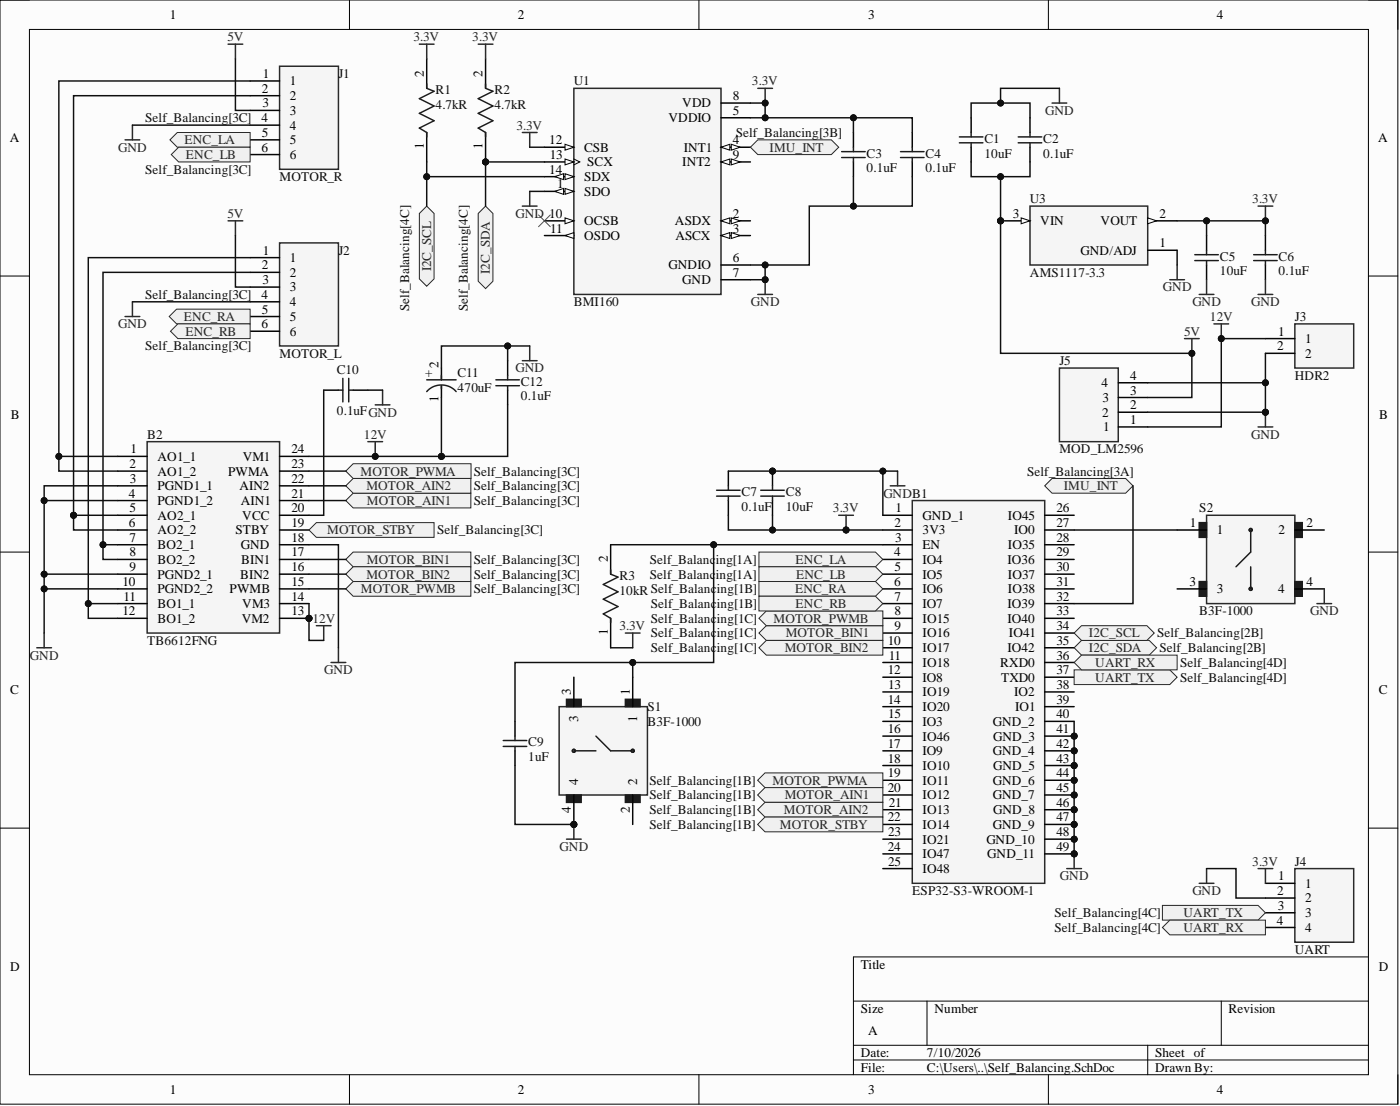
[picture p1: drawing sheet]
<svg xmlns="http://www.w3.org/2000/svg" width="241mm" height="190mm" viewBox="0 0 241 190" stroke-linecap="round" stroke-linejoin="round" font-family="sans-serif">
<defs><g id="words">
<g font-size="2.3">
<text x="29.2" y="3.3">1</text>
<text x="89.3" y="3.3">2</text>
<text x="149.6" y="3.3">3</text>
<text x="209.7" y="3.3">4</text>
<text x="45.1" y="16">2</text>
<text x="45.3" y="13.4">1</text>
<text x="50" y="14.7">1</text>
<text x="50" y="17.2">2</text>
<text x="73" y="13.2" transform="rotate(-90 73 13.2)">2</text>
<text x="83.2" y="13.2" transform="rotate(-90 83.2 13.2)">2</text>
<text x="126.3" y="17.2">8</text>
<text x="45.1" y="21">4</text>
<text x="45.1" y="23.6">5</text>
<text x="45.2" y="18.5">3</text>
<text x="50" y="19.8">3</text>
<text x="50" y="22.3">4</text>
<text x="115.2" y="21">VDDIO</text>
<text x="117.6" y="18.5">VDD</text>
<text x="126.3" y="19.8">5</text>
<text x="1.7" y="24.5">A</text>
<text x="45.1" y="26.1">6</text>
<text x="50" y="24.9">5</text>
<text x="50" y="27.4">6</text>
<text x="73" y="25.7" transform="rotate(-90 73 25.7)">1</text>
<text x="83.2" y="25.7" transform="rotate(-90 83.2 25.7)">1</text>
<text x="94.7" y="24.9">12</text>
<text x="94.7" y="29.9">14</text>
<text x="94.8" y="27.4">13</text>
<text x="100.7" y="26.1">CSB</text>
<text x="101.2" y="28.7">SCX</text>
<text x="117.6" y="28.7">INT2</text>
<text x="117.8" y="26.1">INT1</text>
<text x="126.3" y="24.9">4</text>
<text x="126.3" y="27.4">9</text>
<text x="237.5" y="24.5">A</text>
<text x="96" y="32.5">1</text>
<text x="100.7" y="31.2">SDX</text>
<text x="100.7" y="33.7">SDO</text>
<text x="94.8" y="40.1">11</text>
<text x="100.7" y="38.8">OCSB</text>
<text x="100.7" y="41.3">OSDO</text>
<text x="116.3" y="38.8">ASDX</text>
<text x="116.4" y="41.3">ASCX</text>
<text x="126.3" y="37.5">2</text>
<text x="126.3" y="40.1">3</text>
<text x="174.6" y="37.5">3</text>
<text x="179.3" y="38.8">VIN</text>
<text x="189.7" y="38.8">VOUT</text>
<text x="199.8" y="37.5">2</text>
<text x="45.1" y="46.4">2</text>
<text x="45.3" y="43.9">1</text>
<text x="50" y="45.1">1</text>
<text x="50" y="47.7">2</text>
<text x="115.2" y="46.4">GNDIO</text>
<text x="126.3" y="45.1">6</text>
<text x="126.3" y="47.7">7</text>
<text x="186.2" y="43.9">GND/ADJ</text>
<text x="199.8" y="42.6">1</text>
<text x="45.1" y="51.5">4</text>
<text x="45.2" y="48.9">3</text>
<text x="50" y="50.2">3</text>
<text x="50" y="52.7">4</text>
<text x="117.6" y="48.9">GND</text>
<text x="45.1" y="56.5">6</text>
<text x="45.1" y="54">5</text>
<text x="50" y="55.3">5</text>
<text x="50" y="57.8">6</text>
<text x="220.3" y="57.8">1</text>
<text x="225" y="59.1">1</text>
<text x="75.6" y="63.4" transform="rotate(-90 75.6 63.4)">2</text>
<text x="194.8" y="65.4">4</text>
<text x="220.1" y="60.4">2</text>
<text x="225" y="61.6">2</text>
<text x="75.6" y="69.3" transform="rotate(-90 75.6 69.3)">1</text>
<text x="189.9" y="66.7">4</text>
<text x="190" y="71.8">2</text>
<text x="190" y="69.2">3</text>
<text x="194.8" y="70.5">2</text>
<text x="194.8" y="68">3</text>
<text x="1.9" y="72.1">B</text>
<text x="190.1" y="74.3">1</text>
<text x="194.8" y="73">1</text>
<text x="237.7" y="72.1">B</text>
<text x="22.3" y="80.6">2</text>
<text x="22.4" y="83.2">3</text>
<text x="22.5" y="78.1">1</text>
<text x="27.1" y="79.4">AO1_1</text>
<text x="27.1" y="81.9">AO1_2</text>
<text x="39.3" y="81.9">PWMA</text>
<text x="41.8" y="79.4">VM1</text>
<text x="50.2" y="78.1">24</text>
<text x="50.2" y="80.6">23</text>
<text x="50.2" y="83.2">22</text>
<text x="22.2" y="85.7">4</text>
<text x="22.3" y="88.2">5</text>
<text x="27.1" y="84.4">PGND1_1</text>
<text x="27.1" y="87">PGND1_2</text>
<text x="27.1" y="89.5">AO2_1</text>
<text x="41.3" y="84.4">AIN2</text>
<text x="41.5" y="87">AIN1</text>
<text x="41.8" y="89.5">VCC</text>
<text x="50.2" y="85.7">21</text>
<text x="50.2" y="88.2">20</text>
<text x="154.4" y="88.2">1</text>
<text x="159" y="89.5">GND_1</text>
<text x="173.7" y="89.5">IO45</text>
<text x="182.1" y="88.2">26</text>
<text x="22.2" y="90.8">6</text>
<text x="22.3" y="93.3">7</text>
<text x="22.3" y="95.9">8</text>
<text x="27.1" y="92">AO2_2</text>
<text x="27.1" y="94.6">BO2_1</text>
<text x="40.6" y="92">STBY</text>
<text x="41.5" y="94.6">GND</text>
<text x="50.2" y="90.8">19</text>
<text x="50.2" y="93.3">18</text>
<text x="50.2" y="95.9">17</text>
<text x="154.1" y="95.9">4</text>
<text x="154.2" y="90.8">2</text>
<text x="154.3" y="93.3">3</text>
<text x="159" y="92">3V3</text>
<text x="159" y="94.6">EN</text>
<text x="173.7" y="94.6">IO35</text>
<text x="174.8" y="92">IO0</text>
<text x="182.1" y="90.8">27</text>
<text x="182.1" y="93.3">28</text>
<text x="182.1" y="95.9">29</text>
<text x="205.1" y="90.8">1</text>
<text x="209.7" y="92">1</text>
<text x="220.4" y="92">2</text>
<text x="225.2" y="90.8">2</text>
<text x="21.1" y="100.9">10</text>
<text x="22.3" y="98.4">9</text>
<text x="27.1" y="97.1">BO2_2</text>
<text x="27.1" y="99.7">PGND2_1</text>
<text x="41.4" y="99.7">BIN2</text>
<text x="41.6" y="97.1">BIN1</text>
<text x="50.2" y="98.4">16</text>
<text x="50.2" y="100.9">15</text>
<text x="104.7" y="96.9" transform="rotate(-90 104.7 96.9)">2</text>
<text x="154.1" y="100.9">6</text>
<text x="154.2" y="98.4">5</text>
<text x="159" y="97.1">IO4</text>
<text x="159" y="99.7">IO5</text>
<text x="173.6" y="97.1">IO36</text>
<text x="173.7" y="99.7">IO37</text>
<text x="182.1" y="98.4">30</text>
<text x="182.1" y="100.9">31</text>
<text x="205" y="100.9">3</text>
<text x="225.2" y="100.9">4</text>
<text x="21.1" y="106">12</text>
<text x="21.3" y="103.5">11</text>
<text x="27.1" y="102.2">PGND2_2</text>
<text x="27.1" y="104.7">BO1_1</text>
<text x="27.1" y="107.3">BO1_2</text>
<text x="39.6" y="102.2">PWMB</text>
<text x="41.7" y="107.3">VM2</text>
<text x="41.8" y="104.7">VM3</text>
<text x="50.2" y="103.5">14</text>
<text x="50.2" y="106">13</text>
<text x="154.2" y="103.5">7</text>
<text x="154.2" y="106">8</text>
<text x="159" y="102.2">IO6</text>
<text x="159" y="104.7">IO7</text>
<text x="159" y="107.3">IO15</text>
<text x="173.6" y="104.7">IO39</text>
<text x="173.6" y="107.3">IO40</text>
<text x="173.7" y="102.2">IO38</text>
<text x="182.1" y="103.5">32</text>
<text x="182.1" y="106">33</text>
<text x="209.7" y="102.2">3</text>
<text x="220.3" y="102.2">4</text>
<text x="104.7" y="109.4" transform="rotate(-90 104.7 109.4)">1</text>
<text x="153" y="111.1">10</text>
<text x="153.2" y="113.6">11</text>
<text x="154.2" y="108.5">9</text>
<text x="159" y="109.8">IO16</text>
<text x="159" y="112.3">IO17</text>
<text x="173.6" y="112.3">IO42</text>
<text x="173.9" y="109.8">IO41</text>
<text x="182.1" y="108.5">34</text>
<text x="182.1" y="111.1">35</text>
<text x="182.1" y="113.6">36</text>
<text x="1.8" y="119.6">C</text>
<text x="98.4" y="119.7" transform="rotate(-90 98.4 119.7)">3</text>
<text x="108.5" y="119.7" transform="rotate(-90 108.5 119.7)">1</text>
<text x="153" y="116.1">12</text>
<text x="153.1" y="118.7">13</text>
<text x="159" y="114.9">IO18</text>
<text x="159" y="117.4">IO8</text>
<text x="159" y="119.9">IO19</text>
<text x="172.4" y="114.9">RXD0</text>
<text x="172.5" y="117.4">TXD0</text>
<text x="174.8" y="119.9">IO2</text>
<text x="182.1" y="116.1">37</text>
<text x="182.1" y="118.7">38</text>
<text x="237.6" y="119.6">C</text>
<text x="99.7" y="124.4" transform="rotate(-90 99.7 124.4)">3</text>
<text x="109.8" y="124.3" transform="rotate(-90 109.8 124.3)">1</text>
<text x="153" y="121.2">14</text>
<text x="153.1" y="123.7">15</text>
<text x="159" y="122.5">IO20</text>
<text x="159" y="125">IO3</text>
<text x="171.1" y="125">GND_2</text>
<text x="175" y="122.5">IO1</text>
<text x="182.1" y="121.2">39</text>
<text x="182.1" y="123.7">40</text>
<text x="153" y="126.3">16</text>
<text x="153" y="128.8">17</text>
<text x="153" y="131.4">18</text>
<text x="159" y="127.5">IO46</text>
<text x="159" y="130.1">IO9</text>
<text x="171.1" y="130.1">GND_4</text>
<text x="171.2" y="127.5">GND_3</text>
<text x="182.1" y="126.3">41</text>
<text x="182.1" y="128.8">42</text>
<text x="182.1" y="131.4">43</text>
<text x="99.7" y="135.2" transform="rotate(-90 99.7 135.2)">4</text>
<text x="109.8" y="135.2" transform="rotate(-90 109.8 135.2)">2</text>
<text x="153" y="133.9">19</text>
<text x="153" y="136.4">20</text>
<text x="159" y="132.6">IO10</text>
<text x="159" y="135.2">IO11</text>
<text x="159" y="137.7">IO12</text>
<text x="171.1" y="135.2">GND_6</text>
<text x="171.1" y="137.7">GND_7</text>
<text x="171.2" y="132.6">GND_5</text>
<text x="182.1" y="133.9">44</text>
<text x="182.1" y="136.4">45</text>
<text x="98.4" y="140.1" transform="rotate(-90 98.4 140.1)">4</text>
<text x="108.5" y="140" transform="rotate(-90 108.5 140)">2</text>
<text x="153" y="141.5">22</text>
<text x="153.2" y="139">21</text>
<text x="159" y="140.2">IO13</text>
<text x="159" y="142.8">IO14</text>
<text x="171.1" y="142.8">GND_9</text>
<text x="171.2" y="140.2">GND_8</text>
<text x="182.1" y="139">46</text>
<text x="182.1" y="141.5">47</text>
<text x="153" y="146.6">24</text>
<text x="153.1" y="144">23</text>
<text x="153.1" y="149.1">25</text>
<text x="159" y="145.3">IO21</text>
<text x="159" y="147.8">IO47</text>
<text x="170" y="145.3">GND_10</text>
<text x="170.2" y="147.8">GND_11</text>
<text x="182.1" y="144">48</text>
<text x="182.1" y="146.6">49</text>
<text x="159" y="150.4">IO48</text>
<text x="220.1" y="154.2">2</text>
<text x="220.3" y="151.6">1</text>
<text x="225" y="152.9">1</text>
<text x="225" y="155.4">2</text>
<text x="220" y="159.2">4</text>
<text x="220.2" y="156.7">3</text>
<text x="225" y="158">3</text>
<text x="225" y="160.5">4</text>
<text x="1.8" y="167.2">D</text>
<text x="148.4" y="166.9">Title</text>
<text x="237.6" y="167.2">D</text>
<text x="148.4" y="174.5">Size</text>
<text x="149.6" y="178.3">A</text>
<text x="161" y="174.5">Number</text>
<text x="211.8" y="174.5">Revision</text>
<text x="148.4" y="182.1">Date:</text>
<text x="148.4" y="184.6">File:</text>
<text x="159.8" y="182.1">7/10/2026</text>
<text x="159.8" y="184.6">C:\Users\..\Self_Balancing.SchDoc</text>
<text x="199.1" y="182.1">Sheet of</text>
<text x="199.1" y="184.6">Drawn By:</text>
<text x="29.2" y="188.4">1</text>
<text x="89.3" y="188.4">2</text>
<text x="149.6" y="188.4">3</text>
<text x="209.7" y="188.4">4</text>
</g>
<g font-size="2.3" fill="#262626">
<text x="39.2" y="7.1">5V</text>
<text x="71.3" y="7.1">3.3V</text>
<text x="81.4" y="7.1">3.3V</text>
<text x="129.6" y="14.7">3.3V</text>
<text x="89" y="22.3">3.3V</text>
<text x="180.1" y="19.8">GND</text>
<text x="20.4" y="26.1">GND</text>
<text x="31.8" y="24.9">ENC_LA</text>
<text x="32" y="27.4">ENC_LB</text>
<text x="132.6" y="26.1">IMU_INT</text>
<text x="215.8" y="35">3.3V</text>
<text x="39.2" y="37.5">5V</text>
<text x="88.8" y="37.5">GND 10</text>
<text x="74.3" y="46.7" transform="rotate(-90 74.3 46.7)">I2C_SCL</text>
<text x="84.5" y="47.2" transform="rotate(-90 84.5 47.2)">I2C_SDA</text>
<text x="129.4" y="52.7">GND</text>
<text x="200.4" y="50.2">GND</text>
<text x="205.5" y="52.7">GND</text>
<text x="215.7" y="52.7">GND</text>
<text x="20.4" y="56.5">GND</text>
<text x="31.7" y="55.3">ENC_RA</text>
<text x="32" y="57.8">ENC_RB</text>
<text x="204.1" y="57.8">5V</text>
<text x="208.6" y="55.3">12V</text>
<text x="88.8" y="64.2">GND</text>
<text x="62.7" y="75.6">12V</text>
<text x="215.7" y="75.6">GND</text>
<text x="62.1" y="81.9">MOTOR_PWMA</text>
<text x="63.1" y="84.4">MOTOR_AIN2</text>
<text x="63.2" y="87">MOTOR_AIN1</text>
<text x="143.5" y="88.2">3.3V</text>
<text x="152.3" y="85.7">GNDB1</text>
<text x="183.4" y="84.4">IMU_INT</text>
<text x="56.4" y="92">MOTOR_STBY</text>
<text x="63.1" y="99.7">MOTOR_BIN2</text>
<text x="63.2" y="97.1">MOTOR_BIN1</text>
<text x="137.1" y="97.1">ENC_LA</text>
<text x="137.2" y="99.7">ENC_LB</text>
<text x="53.8" y="107.3">12V</text>
<text x="62.2" y="102.2">MOTOR_PWMB</text>
<text x="133.3" y="107.3">MOTOR_PWMB</text>
<text x="137" y="102.2">ENC_RA</text>
<text x="137.1" y="104.7">ENC_RB</text>
<text x="225.8" y="106">GND</text>
<text x="5.2" y="113.6">GND</text>
<text x="106.8" y="108.5">3.3V</text>
<text x="135.3" y="112.3">MOTOR_BIN2</text>
<text x="135.4" y="109.8">MOTOR_BIN1</text>
<text x="187.7" y="112.3">I2C_SDA</text>
<text x="187.7" y="109.8">I2C_SCL</text>
<text x="55.9" y="116.1">GND</text>
<text x="188.8" y="117.4">UART_TX</text>
<text x="188.8" y="114.9">UART_RX</text>
<text x="133.1" y="135.2">MOTOR_PWMA</text>
<text x="135.3" y="137.7">MOTOR_AIN1</text>
<text x="134.4" y="142.8">MOTOR_STBY</text>
<text x="135.1" y="140.2">MOTOR_AIN2</text>
<text x="96.5" y="146.6">GND</text>
<text x="215.8" y="149.1">3.3V</text>
<text x="182.7" y="151.6">GND</text>
<text x="205.5" y="154.2">GND</text>
<text x="204" y="158">UART_TX</text>
<text x="204" y="160.5">UART_RX</text>
</g>
<g font-size="2.3" fill="#0e0e0e">
<text x="58.3" y="13.4">J1</text>
<text x="75.1" y="16.2">R1</text>
<text x="85.2" y="16.2">R2</text>
<text x="98.9" y="14.7">U1</text>
<text x="25" y="21">Self_Balancing[3C]</text>
<text x="75.1" y="18.8">4.7kR</text>
<text x="85.2" y="18.8">4.7kR</text>
<text x="126.8" y="23.6">Self_Balancing[3B]</text>
<text x="25" y="29.9">Self_Balancing[3C]</text>
<text x="149.4" y="27.1">C3</text>
<text x="149.4" y="29.7">0.1uF</text>
<text x="159.5" y="27.1">C4</text>
<text x="159.5" y="29.7">0.1uF</text>
<text x="169.7" y="24.6">C1</text>
<text x="169.7" y="27.1">10uF</text>
<text x="179.8" y="24.6">C2</text>
<text x="179.8" y="27.1">0.1uF</text>
<text x="48.2" y="31.2">MOTOR_R</text>
<text x="177.5" y="35">U3</text>
<text x="58.3" y="43.9">J2</text>
<text x="177.5" y="47.7">AMS1117-3.3</text>
<text x="210.2" y="44.9">C5</text>
<text x="210.2" y="47.4">10uF</text>
<text x="220.4" y="44.9">C6</text>
<text x="220.4" y="47.4">0.1uF</text>
<text x="25" y="51.5">Self_Balancing[3C]</text>
<text x="70.5" y="53.6" transform="rotate(-90 70.5 53.6)">Self_Balancing[4C]</text>
<text x="80.6" y="53.6" transform="rotate(-90 80.6 53.6)">Self_Balancing[4C]</text>
<text x="98.9" y="52.7">BMI160</text>
<text x="223.2" y="55.3">J3</text>
<text x="25" y="60.4">Self_Balancing[3C]</text>
<text x="48.2" y="61.6">MOTOR_L</text>
<text x="58.1" y="64.4">C10</text>
<text x="73.3" y="64.9">+</text>
<text x="78.9" y="64.9">C11</text>
<text x="182.6" y="62.9">J5</text>
<text x="223.2" y="65.4">HDR2</text>
<text x="58.1" y="71.5">0.1uFGND</text>
<text x="78.9" y="67.5">470uF</text>
<text x="89.8" y="66.4">C12</text>
<text x="89.8" y="69">0.1uF</text>
<text x="25.4" y="75.6">B2</text>
<text x="81.7" y="81.9">Self_Balancing[3C]</text>
<text x="177" y="81.9">Self_Balancing[3A]</text>
<text x="182.6" y="78.1">MOD_LM2596</text>
<text x="81.7" y="87">Self_Balancing[3C]</text>
<text x="81.7" y="84.4">Self_Balancing[3C]</text>
<text x="127.8" y="85.5">C7</text>
<text x="127.8" y="88">0.1uF</text>
<text x="135.4" y="85.5">C8</text>
<text x="135.4" y="88">10uF</text>
<text x="206.7" y="88.2">S2</text>
<text x="75.3" y="92">Self_Balancing[3C]</text>
<text x="81.7" y="97.1">Self_Balancing[3C]</text>
<text x="81.7" y="99.7">Self_Balancing[3C]</text>
<text x="106.8" y="99.9">R3</text>
<text x="112" y="97.1">Self_Balancing[1A]</text>
<text x="112" y="99.7">Self_Balancing[1A]</text>
<text x="81.7" y="102.2">Self_Balancing[3C]</text>
<text x="106.8" y="102.4">10kR Self_Balancing[1B]</text>
<text x="112.2" y="107.3">Self_Balancing[1C]</text>
<text x="112.2" y="104.7">Self_Balancing[1B]</text>
<text x="206.7" y="106">B3F-1000</text>
<text x="25.4" y="111.1">TB6612FNG</text>
<text x="112.2" y="109.8">Self_Balancing[1C]</text>
<text x="112.2" y="112.3">Self_Balancing[1C]</text>
<text x="199.4" y="109.8">Self_Balancing[2B]</text>
<text x="199.8" y="112.3">Self_Balancing[2B]</text>
<text x="203.4" y="117.4">Self_Balancing[4D]</text>
<text x="203.4" y="114.9">Self_Balancing[4D]</text>
<text x="111.6" y="122.5">S1</text>
<text x="111.6" y="125">B3F-1000</text>
<text x="91" y="128.6">C9</text>
<text x="91" y="131.1">1uF</text>
<text x="111.9" y="135.2">Self_Balancing[1B]</text>
<text x="111.9" y="137.7">Self_Balancing[1B]</text>
<text x="111.9" y="140.2">Self_Balancing[1B]</text>
<text x="111.9" y="142.8">Self_Balancing[1B]</text>
<text x="223.2" y="149.1">J4</text>
<text x="157.2" y="154.2">ESP32-S3-WROOM-1</text>
<text x="181.8" y="158">Self_Balancing[4C]</text>
<text x="181.8" y="160.5">Self_Balancing[4C]</text>
<text x="223.2" y="164.3">UART</text>
</g>
</g></defs>
<path d="M0 0h240.9v190.2h-240.9z" fill-rule="evenodd" fill="#fcfcfc"/>
<path d="M0 0h240.9v190.2h-240.9z" fill="none" stroke="#000" stroke-width=".17"/>
<path d="M5.1 5.1h230.8v180h-230.8z" fill-rule="evenodd" fill="#fcfcfc"/>
<g fill="none" stroke="#000" stroke-width=".17">
<path d="M0 0h5.1M5.1 5.1h230.8v180h-230.8zM60.2 0v5.1M120.5 0v5.1M180.7 0v5.1M235.9 0h5v5.1M0 47.5h5.1M235.9 47.5h5M0 95.1h5.1M235.9 95.1h5M0 142.6h5.1M235.9 142.6h5"/>
<path d="M147.1 172.4h88.8M159.8 172.4v7.6M210.5 172.4v7.6M235.9 164.8h-88.8v20.3M60.2 185.1v5.1M120.5 185.1v5.1M147.1 180h88.8M147.1 182.6h88.8M180.7 185.1v5.1M197.8 180v5.1M240.9 185.1v5.1"/>
</g>
<path d="M223.2 55.8h10.1v7.6h-10.1z" fill-rule="evenodd" fill="#f5f5f5"/>
<path d="M223.2 55.8h10.1v7.6h-10.1z" fill="none" stroke="#262626" stroke-width=".25"/>
<path d="M218.1 58.3h5.1M218.1 60.9h5.1" fill="none" stroke="#000" stroke-width=".25"/>
<circle cx="172.5" cy="38" r=".51" fill="#0e0e0e"/>
<circle cx="172.5" cy="38" r=".51" fill="none" stroke="#0e0e0e" stroke-width=".17"/>
<path d="M177.5 35.5h20.3v10.1h-20.3z" fill-rule="evenodd" fill="#f5f5f5"/>
<path d="M177.5 35.5h20.3v10.1h-20.3z" fill="none" stroke="#262626" stroke-width=".25"/>
<path d="M172.5 38h5" fill="none" stroke="#000" stroke-width=".25"/>
<path d="M176 37.5l1.5 .5-1.5 .5z" fill="#fbfbfb"/>
<path d="M176 37.5l1.5 .5-1.5 .5z" fill="none" stroke="#000" stroke-width=".17"/>
<circle cx="172.5" cy="38" r=".51" fill="#0e0e0e"/>
<circle cx="172.5" cy="38" r=".51" fill="none" stroke="#0e0e0e" stroke-width=".17"/>
<path d="M197.8 38h5.1" fill="none" stroke="#000" stroke-width=".25"/>
<path d="M197.8 37.5l1.5 .5-1.5 .5z" fill="#fbfbfb"/>
<path d="M197.8 37.5l1.5 .5-1.5 .5z" fill="none" stroke="#000" stroke-width=".17"/>
<path d="M197.8 43.1h5.1" fill="none" stroke="#000" stroke-width=".25"/>
<circle cx="185.1" cy="126.8" r=".51" fill="#0e0e0e"/>
<circle cx="185.1" cy="126.8" r=".51" fill="none" stroke="#0e0e0e" stroke-width=".17"/>
<circle cx="185.1" cy="129.3" r=".51" fill="#0e0e0e"/>
<circle cx="185.1" cy="129.3" r=".51" fill="none" stroke="#0e0e0e" stroke-width=".17"/>
<circle cx="185.1" cy="131.9" r=".51" fill="#0e0e0e"/>
<circle cx="185.1" cy="131.9" r=".51" fill="none" stroke="#0e0e0e" stroke-width=".17"/>
<circle cx="185.1" cy="134.4" r=".51" fill="#0e0e0e"/>
<circle cx="185.1" cy="134.4" r=".51" fill="none" stroke="#0e0e0e" stroke-width=".17"/>
<circle cx="185.1" cy="136.9" r=".51" fill="#0e0e0e"/>
<circle cx="185.1" cy="136.9" r=".51" fill="none" stroke="#0e0e0e" stroke-width=".17"/>
<circle cx="185.1" cy="139.5" r=".51" fill="#0e0e0e"/>
<circle cx="185.1" cy="139.5" r=".51" fill="none" stroke="#0e0e0e" stroke-width=".17"/>
<circle cx="185.1" cy="142" r=".51" fill="#0e0e0e"/>
<circle cx="185.1" cy="142" r=".51" fill="none" stroke="#0e0e0e" stroke-width=".17"/>
<circle cx="185.1" cy="144.5" r=".51" fill="#0e0e0e"/>
<circle cx="185.1" cy="144.5" r=".51" fill="none" stroke="#0e0e0e" stroke-width=".17"/>
<circle cx="185.1" cy="147.1" r=".51" fill="#0e0e0e"/>
<circle cx="185.1" cy="147.1" r=".51" fill="none" stroke="#0e0e0e" stroke-width=".17"/>
<path d="M157.2 86.2h22.9v65.9h-22.9z" fill-rule="evenodd" fill="#f5f5f5"/>
<path d="M157.2 86.2h22.9v65.9h-22.9z" fill="none" stroke="#262626" stroke-width=".25"/>
<g fill="none" stroke="#000" stroke-width=".25">
<path d="M152.2 88.8h5M152.2 91.3h5M152.2 93.8h5M152.2 96.4h5M152.2 98.9h5M180.1 88.8h5M180.1 91.3h5M180.1 93.8h5M180.1 96.4h5M180.1 98.9h5M152.2 101.4h5M152.2 104h5"/>
<path d="M152.2 106.5h5M152.2 109h5M152.2 111.6h5M152.2 114.1h5M152.2 116.6h5M152.2 119.2h5M180.1 101.4h5M180.1 104h5M180.1 106.5h5M180.1 109h5M180.1 111.6h5M180.1 114.1h5"/>
<path d="M180.1 116.6h5M180.1 119.2h5M152.2 121.7h5M152.2 124.3h5M152.2 126.8h5M152.2 129.3h5M152.2 131.9h5M152.2 134.4h5M152.2 136.9h5M152.2 139.5h5M180.1 121.7h5M180.1 124.3h5"/>
<path d="M180.1 126.8h5M152.2 142h5M152.2 144.5h5M152.2 147.1h5M152.2 149.6h5"/>
</g>
<circle cx="185.1" cy="126.8" r=".51" fill="#0e0e0e"/>
<circle cx="185.1" cy="126.8" r=".51" fill="none" stroke="#0e0e0e" stroke-width=".17"/>
<path d="M180.1 129.3h5" fill="none" stroke="#000" stroke-width=".25"/>
<circle cx="185.1" cy="129.3" r=".51" fill="#0e0e0e"/>
<circle cx="185.1" cy="129.3" r=".51" fill="none" stroke="#0e0e0e" stroke-width=".17"/>
<path d="M180.1 131.9h5" fill="none" stroke="#000" stroke-width=".25"/>
<circle cx="185.1" cy="131.9" r=".51" fill="#0e0e0e"/>
<circle cx="185.1" cy="131.9" r=".51" fill="none" stroke="#0e0e0e" stroke-width=".17"/>
<path d="M180.1 134.4h5" fill="none" stroke="#000" stroke-width=".25"/>
<circle cx="185.1" cy="134.4" r=".51" fill="#0e0e0e"/>
<circle cx="185.1" cy="134.4" r=".51" fill="none" stroke="#0e0e0e" stroke-width=".17"/>
<path d="M180.1 136.9h5" fill="none" stroke="#000" stroke-width=".25"/>
<circle cx="185.1" cy="136.9" r=".51" fill="#0e0e0e"/>
<circle cx="185.1" cy="136.9" r=".51" fill="none" stroke="#0e0e0e" stroke-width=".17"/>
<path d="M180.1 139.5h5" fill="none" stroke="#000" stroke-width=".25"/>
<circle cx="185.1" cy="139.5" r=".51" fill="#0e0e0e"/>
<circle cx="185.1" cy="139.5" r=".51" fill="none" stroke="#0e0e0e" stroke-width=".17"/>
<path d="M180.1 142h5" fill="none" stroke="#000" stroke-width=".25"/>
<circle cx="185.1" cy="142" r=".51" fill="#0e0e0e"/>
<circle cx="185.1" cy="142" r=".51" fill="none" stroke="#0e0e0e" stroke-width=".17"/>
<path d="M180.1 144.5h5" fill="none" stroke="#000" stroke-width=".25"/>
<circle cx="185.1" cy="144.5" r=".51" fill="#0e0e0e"/>
<circle cx="185.1" cy="144.5" r=".51" fill="none" stroke="#0e0e0e" stroke-width=".17"/>
<path d="M180.1 147.1h5" fill="none" stroke="#000" stroke-width=".25"/>
<circle cx="185.1" cy="147.1" r=".51" fill="#0e0e0e"/>
<circle cx="185.1" cy="147.1" r=".51" fill="none" stroke="#0e0e0e" stroke-width=".17"/>
<path d="M223.2 149.6h10.1v12.7h-10.1z" fill-rule="evenodd" fill="#f5f5f5"/>
<path d="M223.2 149.6h10.1v12.7h-10.1z" fill="none" stroke="#262626" stroke-width=".25"/>
<path d="M218.1 152.1h5.1M218.1 154.7h5.1M218.1 157.2h5.1M218.1 159.8h5.1" fill="none" stroke="#000" stroke-width=".25"/>
<circle cx="98.9" cy="142" r=".51" fill="#0e0e0e"/>
<circle cx="98.9" cy="142" r=".51" fill="none" stroke="#0e0e0e" stroke-width=".17"/>
<path d="M96.4 121.7h15.2v15.2h-15.2z" fill-rule="evenodd" fill="#f5f5f5"/>
<path d="M96.4 121.7h15.2v15.2h-15.2z" fill="none" stroke="#262626" stroke-width=".25"/>
<path d="M107.8 136.9h2.5v1.3h-2.5z" fill-rule="evenodd" fill="#1c1c1c"/>
<path d="M107.8 136.9h2.5v1.3h-2.5z" fill="none" stroke="#1c1c1c" stroke-width=".25"/>
<path d="M97.6 136.9h2.6v1.3h-2.6z" fill-rule="evenodd" fill="#1c1c1c"/>
<path d="M97.6 136.9h2.6v1.3h-2.6z" fill="none" stroke="#1c1c1c" stroke-width=".25"/>
<path d="M107.8 120.4h2.5v1.3h-2.5z" fill-rule="evenodd" fill="#1c1c1c"/>
<path d="M107.8 120.4h2.5v1.3h-2.5z" fill="none" stroke="#1c1c1c" stroke-width=".25"/>
<path d="M97.6 120.4h2.6v1.3h-2.6z" fill-rule="evenodd" fill="#1c1c1c"/>
<g fill="none" stroke="#1c1c1c" stroke-width=".25">
<path d="M97.6 120.4h2.6v1.3h-2.6zM98.9 129.3h3.8M102.7 126.8l2.5 2.5h3.9"/>
<circle cx="98.9" cy="129.3" r=".25"/>
<circle cx="109.1" cy="129.3" r=".25"/>
</g>
<path d="M98.9 136.9v5.1" fill="none" stroke="#000" stroke-width=".25"/>
<circle cx="98.9" cy="142" r=".51" fill="#0e0e0e"/>
<circle cx="98.9" cy="142" r=".51" fill="none" stroke="#0e0e0e" stroke-width=".17"/>
<path d="M98.9 116.6v5.1M109.1 116.6v5.1M109.1 136.9v5.1" fill="none" stroke="#000" stroke-width=".25"/>
<path d="M208 88.8h15.2v15.2h-15.2z" fill-rule="evenodd" fill="#f5f5f5"/>
<path d="M208 88.8h15.2v15.2h-15.2z" fill="none" stroke="#262626" stroke-width=".25"/>
<path d="M223.2 90h1.3v2.6h-1.3z" fill-rule="evenodd" fill="#1c1c1c"/>
<path d="M223.2 90h1.3v2.6h-1.3z" fill="none" stroke="#1c1c1c" stroke-width=".25"/>
<path d="M223.2 100.2h1.3v2.5h-1.3z" fill-rule="evenodd" fill="#1c1c1c"/>
<path d="M223.2 100.2h1.3v2.5h-1.3z" fill="none" stroke="#1c1c1c" stroke-width=".25"/>
<path d="M206.7 90h1.3v2.6h-1.3z" fill-rule="evenodd" fill="#1c1c1c"/>
<path d="M206.7 90h1.3v2.6h-1.3z" fill="none" stroke="#1c1c1c" stroke-width=".25"/>
<path d="M206.7 100.2h1.3v2.5h-1.3z" fill-rule="evenodd" fill="#1c1c1c"/>
<g fill="none" stroke="#1c1c1c" stroke-width=".25">
<path d="M215.6 91.3v3.8l-2.6 2.5M215.6 97.6v3.8M206.7 100.2h1.3v2.5h-1.3z"/>
<circle cx="215.6" cy="91.3" r=".25"/>
<circle cx="215.6" cy="101.4" r=".25"/>
</g>
<path d="M202.9 91.3h5.1M223.2 91.3h5M202.9 101.4h5.1M223.2 101.4h5" fill="none" stroke="#000" stroke-width=".25"/>
<path d="M98.9 15.2h25.4v35.5h-25.4z" fill-rule="evenodd" fill="#f5f5f5"/>
<path d="M98.9 15.2h25.4v35.5h-25.4z" fill="none" stroke="#262626" stroke-width=".25"/>
<path d="M93.8 25.4h5.1" fill="none" stroke="#000" stroke-width=".25"/>
<path d="M97.4 24.9l1.5 .5-1.5 .5z" fill="#fbfbfb"/>
<path d="M97.4 24.9l1.5 .5-1.5 .5z" fill="none" stroke="#000" stroke-width=".17"/>
<path d="M93.8 27.9h5.1" fill="none" stroke="#000" stroke-width=".25"/>
<path d="M97.4 27.4l1.5 .5-1.5 .5z" fill="#fbfbfb"/>
<path d="M97.4 27.4l1.5 .5-1.5 .5zM98.9 27.4l1 .5-1 .5" fill="none" stroke="#000" stroke-width=".17"/>
<path d="M93.8 30.4h5.1" fill="none" stroke="#000" stroke-width=".25"/>
<path d="M97.4 29.9l1.5 .5-1.5 .5z" fill="#fbfbfb"/>
<path d="M97.4 29.9l1.5 .5-1.5 .5z" fill="none" stroke="#000" stroke-width=".17"/>
<path d="M95.6 30.4l1.5-.5v1z" fill="#fbfbfb"/>
<path d="M95.6 30.4l1.5-.5v1z" fill="none" stroke="#000" stroke-width=".17"/>
<path d="M93.8 33h5.1" fill="none" stroke="#000" stroke-width=".25"/>
<path d="M97.4 32.5l1.5 .5-1.5 .5z" fill="#fbfbfb"/>
<path d="M97.4 32.5l1.5 .5-1.5 .5z" fill="none" stroke="#000" stroke-width=".17"/>
<path d="M95.6 33l1.5-.5v1z" fill="#fbfbfb"/>
<path d="M95.6 33l1.5-.5v1z" fill="none" stroke="#000" stroke-width=".17"/>
<path d="M93.8 38h5.1" fill="none" stroke="#000" stroke-width=".25"/>
<path d="M97.4 37.5l1.5 .5-1.5 .5z" fill="#fbfbfb"/>
<path d="M97.4 37.5l1.5 .5-1.5 .5z" fill="none" stroke="#000" stroke-width=".17"/>
<path d="M93.8 40.6h5.1" fill="none" stroke="#000" stroke-width=".25"/>
<path d="M97.4 40.6l1.5-.5v1z" fill="#fbfbfb"/>
<path d="M97.4 40.6l1.5-.5v1z" fill="none" stroke="#000" stroke-width=".17"/>
<path d="M124.3 17.8h5M124.3 20.3h5M124.3 25.4h5" fill="none" stroke="#000" stroke-width=".25"/>
<path d="M124.3 25.4l1.5-.5v1z" fill="#fbfbfb"/>
<path d="M124.3 25.4l1.5-.5v1z" fill="none" stroke="#000" stroke-width=".17"/>
<path d="M126 24.9l1.6 .5-1.6 .5z" fill="#fbfbfb"/>
<path d="M126 24.9l1.6 .5-1.6 .5z" fill="none" stroke="#000" stroke-width=".17"/>
<path d="M124.3 27.9h5" fill="none" stroke="#000" stroke-width=".25"/>
<path d="M124.3 27.9l1.5-.5v1z" fill="#fbfbfb"/>
<path d="M124.3 27.9l1.5-.5v1z" fill="none" stroke="#000" stroke-width=".17"/>
<path d="M126 27.4l1.6 .5-1.6 .5z" fill="#fbfbfb"/>
<path d="M126 27.4l1.6 .5-1.6 .5z" fill="none" stroke="#000" stroke-width=".17"/>
<path d="M124.3 38h5" fill="none" stroke="#000" stroke-width=".25"/>
<path d="M124.3 38l1.5-.5v1z" fill="#fbfbfb"/>
<path d="M124.3 38l1.5-.5v1z" fill="none" stroke="#000" stroke-width=".17"/>
<path d="M126 37.5l1.6 .5-1.6 .5z" fill="#fbfbfb"/>
<path d="M126 37.5l1.6 .5-1.6 .5z" fill="none" stroke="#000" stroke-width=".17"/>
<path d="M124.3 40.6h5" fill="none" stroke="#000" stroke-width=".25"/>
<path d="M124.3 40.6l1.5-.5v1z" fill="#fbfbfb"/>
<path d="M124.3 40.6l1.5-.5v1z" fill="none" stroke="#000" stroke-width=".17"/>
<path d="M126 40.1l1.6 .5-1.6 .5z" fill="#fbfbfb"/>
<path d="M126 40.1l1.6 .5-1.6 .5z" fill="none" stroke="#000" stroke-width=".17"/>
<path d="M124.3 45.6h5M124.3 48.2h5" fill="none" stroke="#000" stroke-width=".25"/>
<circle cx="53.3" cy="106.5" r=".51" fill="#0e0e0e"/>
<circle cx="53.3" cy="106.5" r=".51" fill="none" stroke="#0e0e0e" stroke-width=".17"/>
<path d="M25.4 76.1h22.8v32.9h-22.8z" fill-rule="evenodd" fill="#f5f5f5"/>
<path d="M25.4 76.1h22.8v32.9h-22.8z" fill="none" stroke="#262626" stroke-width=".25"/>
<g fill="none" stroke="#000" stroke-width=".25">
<path d="M20.3 78.6h5.1M48.2 78.6h5.1M20.3 81.1h5.1M20.3 83.7h5.1M20.3 86.2h5.1M20.3 88.8h5.1M20.3 91.3h5.1M20.3 93.8h5.1M20.3 96.4h5.1M20.3 98.9h5.1M48.2 81.1h5.1M48.2 83.7h5.1"/>
<path d="M48.2 86.2h5.1M48.2 88.8h5.1M48.2 91.3h5.1M48.2 93.8h5.1M48.2 96.4h5.1M48.2 98.9h5.1M20.3 101.4h5.1M20.3 104h5.1M20.3 106.5h5.1M48.2 101.4h5.1M48.2 104h5.1M48.2 106.5h5.1"/>
</g>
<circle cx="53.3" cy="106.5" r=".51" fill="#0e0e0e"/>
<circle cx="53.3" cy="106.5" r=".51" fill="none" stroke="#0e0e0e" stroke-width=".17"/>
<path d="M48.2 41.8h10.1v17.8h-10.1z" fill-rule="evenodd" fill="#f5f5f5"/>
<path d="M48.2 41.8h10.1v17.8h-10.1z" fill="none" stroke="#262626" stroke-width=".25"/>
<path d="M43.1 44.4h5.1M43.1 46.9h5.1M43.1 49.4h5.1M43.1 52h5.1M43.1 54.5h5.1M43.1 57.1h5.1" fill="none" stroke="#000" stroke-width=".25"/>
<path d="M48.2 11.4h10.1v17.8h-10.1z" fill-rule="evenodd" fill="#f5f5f5"/>
<path d="M48.2 11.4h10.1v17.8h-10.1z" fill="none" stroke="#262626" stroke-width=".25"/>
<path d="M43.1 13.9h5.1M43.1 16.5h5.1M43.1 19h5.1M43.1 21.6h5.1M43.1 24.1h5.1M43.1 26.6h5.1" fill="none" stroke="#000" stroke-width=".25"/>
<path d="M92.8 37l2 2.1M94.8 37l-2 2.1" fill="none" stroke="#4c4c4c" stroke-width=".17"/>
<path d="M182.6 63.4h10.1v12.7h-10.1z" fill-rule="evenodd" fill="#f5f5f5"/>
<path d="M209.2 55.8h2.6M210.5 55.8v2.5M182.6 63.4h10.1v12.7h-10.1z" fill="none" stroke="#262626" stroke-width=".25"/>
<path d="M167.4 20.3v2.5M167.4 25.4v2.5M177.5 20.3v2.5M177.5 25.4v2.5M208 40.6v2.5M208 45.6v2.6M218.1 40.6v2.5M218.1 45.6v2.6M192.7 73.5h5.1M192.7 71h5.1M192.7 68.5h5.1M192.7 65.9h5.1" fill="none" stroke="#000" stroke-width=".25"/>
<g fill="none" stroke="#1c1c1c" stroke-width=".25">
<path d="M165.4 23.6h4M165.4 24.6h4M167.4 22.8v.8M167.4 24.6v.8M175.5 23.6h4.1M175.5 24.6h4.1M177.5 22.8v.8M177.5 24.6v.8M205.9 44.9h4.1M205.9 43.9h4.1M208 43.1v.8M208 44.9v.7"/>
<path d="M216.1 44.9h4M216.1 43.9h4M218.1 43.1v.8M218.1 44.9v.7"/>
</g>
<circle cx="210.5" cy="58.3" r=".51" fill="#0e0e0e"/>
<circle cx="210.5" cy="58.3" r=".51" fill="none" stroke="#0e0e0e" stroke-width=".17"/>
<path d="M216.8 73.5h2.6M218.1 71v2.5" fill="none" stroke="#262626" stroke-width=".25"/>
<circle cx="218.1" cy="71" r=".51" fill="#0e0e0e"/>
<circle cx="218.1" cy="71" r=".51" fill="none" stroke="#0e0e0e" stroke-width=".17"/>
<path d="M201.6 48.2h2.6M202.9 45.6v2.6M204.2 58.3h2.5M205.4 58.3v2.6" fill="none" stroke="#262626" stroke-width=".25"/>
<circle cx="205.4" cy="60.9" r=".51" fill="#0e0e0e"/>
<circle cx="205.4" cy="60.9" r=".51" fill="none" stroke="#0e0e0e" stroke-width=".17"/>
<path d="M181.3 17.8h2.6M182.6 15.2v2.6M216.8 35.5h2.6M218.1 35.5v2.5" fill="none" stroke="#262626" stroke-width=".25"/>
<circle cx="218.1" cy="38" r=".51" fill="#0e0e0e"/>
<circle cx="218.1" cy="38" r=".51" fill="none" stroke="#0e0e0e" stroke-width=".17"/>
<path d="M130.6 15.2h2.5M131.9 15.2v2.6" fill="none" stroke="#262626" stroke-width=".25"/>
<circle cx="131.9" cy="17.8" r=".51" fill="#0e0e0e"/>
<circle cx="131.9" cy="17.8" r=".51" fill="none" stroke="#0e0e0e" stroke-width=".17"/>
<path d="M130.6 50.7h2.5M131.9 48.2v2.5" fill="none" stroke="#262626" stroke-width=".25"/>
<circle cx="131.9" cy="48.2" r=".51" fill="#0e0e0e"/>
<circle cx="131.9" cy="48.2" r=".51" fill="none" stroke="#0e0e0e" stroke-width=".17"/>
<path d="M73.5 10.1v5.1M73.5 22.8v5.1M147.1 22.8v2.6M147.1 27.9v2.5M157.2 22.8v2.6M157.2 27.9v2.5" fill="none" stroke="#000" stroke-width=".25"/>
<path d="M73.5 14.5v.7l1.3 .5-2.5 1.3 2.5 1.3-2.5 1.2 2.5 1.3-2.5 1.3 1.2 .7v.8M145.1 27.1h4M145.1 26.1h4M147.1 25.4v.7M147.1 27.1v.8M155.2 27.1h4.1M155.2 26.1h4.1M157.2 25.4v.7M157.2 27.1v.8" fill="none" stroke="#1c1c1c" stroke-width=".25"/>
<path d="M90 22.8h2.6M90 35.5h2.6M91.3 22.8v2.6M91.3 33v2.5" fill="none" stroke="#262626" stroke-width=".25"/>
<circle cx="83.7" cy="27.9" r=".51" fill="#0e0e0e"/>
<circle cx="83.7" cy="27.9" r=".51" fill="none" stroke="#0e0e0e" stroke-width=".17"/>
<path d="M83.7 22.8v5.1" fill="none" stroke="#000" stroke-width=".25"/>
<circle cx="83.7" cy="27.9" r=".51" fill="#0e0e0e"/>
<circle cx="83.7" cy="27.9" r=".51" fill="none" stroke="#0e0e0e" stroke-width=".17"/>
<path d="M83.7 10.1v5.1" fill="none" stroke="#000" stroke-width=".25"/>
<path d="M83.7 14.5v.7l1.3 .5-2.6 1.3 2.6 1.3-2.6 1.2 2.6 1.3-2.6 1.3 1.3 .7v.8" fill="none" stroke="#1c1c1c" stroke-width=".25"/>
<path d="M72.3 7.6h2.5M73.5 7.6v2.5M82.4 7.6h2.6M83.7 7.6v2.5" fill="none" stroke="#262626" stroke-width=".25"/>
<path d="M72.3 36.8l1.2-1.3 1.3 1.3v11.2l-1.3 1.3-1.2-1.3z" fill-rule="evenodd" fill="#f0f0f0"/>
<path d="M72.3 36.8l1.2-1.3 1.3 1.3v11.2l-1.3 1.3-1.2-1.3z" fill="none" stroke="#262626" stroke-width=".17"/>
<path d="M82.4 36.8l1.3-1.3 1.3 1.3v11.6l-1.3 1.3-1.3-1.3z" fill-rule="evenodd" fill="#f0f0f0"/>
<path d="M82.4 36.8l1.3-1.3 1.3 1.3v11.6l-1.3 1.3-1.3-1.3z" fill="none" stroke="#262626" stroke-width=".17"/>
<path d="M144.6 88.8h2.5M145.8 88.8v2.5" fill="none" stroke="#262626" stroke-width=".25"/>
<circle cx="145.8" cy="91.3" r=".51" fill="#0e0e0e"/>
<circle cx="145.8" cy="91.3" r=".51" fill="none" stroke="#0e0e0e" stroke-width=".17"/>
<path d="M183.9 149.6h2.5M185.1 147.1v2.5" fill="none" stroke="#262626" stroke-width=".25"/>
<circle cx="185.1" cy="147.1" r=".51" fill="#0e0e0e"/>
<circle cx="185.1" cy="147.1" r=".51" fill="none" stroke="#0e0e0e" stroke-width=".17"/>
<path d="M153.4 83.7h2.6M154.7 81.1v2.6" fill="none" stroke="#262626" stroke-width=".25"/>
<path d="M125.5 81.1v2.6M125.5 86.2v2.6" fill="none" stroke="#000" stroke-width=".25"/>
<path d="M123.5 85.5h4.1M123.5 84.4h4.1M125.5 83.7v.7M125.5 85.5v.7" fill="none" stroke="#1c1c1c" stroke-width=".25"/>
<circle cx="133.1" cy="81.1" r=".51" fill="#0e0e0e"/>
<circle cx="133.1" cy="81.1" r=".51" fill="none" stroke="#0e0e0e" stroke-width=".17"/>
<path d="M133.1 81.1v2.6M133.1 86.2v2.6" fill="none" stroke="#000" stroke-width=".25"/>
<circle cx="133.1" cy="81.1" r=".51" fill="#0e0e0e"/>
<circle cx="133.1" cy="81.1" r=".51" fill="none" stroke="#0e0e0e" stroke-width=".17"/>
<path d="M105.2 98.1v.8l1.3 .5-2.5 1.3 2.5 1.2-2.5 1.3 2.5 1.3-2.5 1.2 1.2 .8v.8M131.1 84.4h4.1M131.1 85.5h4.1M133.1 83.7v.7M133.1 85.5v.7" fill="none" stroke="#1c1c1c" stroke-width=".25"/>
<path d="M105.2 93.8v5.1M105.2 106.5v5.1" fill="none" stroke="#000" stroke-width=".25"/>
<path d="M107.8 109h2.5M109.1 109v2.6M97.6 144.5h2.6M98.9 142v2.5" fill="none" stroke="#262626" stroke-width=".25"/>
<circle cx="98.9" cy="142" r=".51" fill="#0e0e0e"/>
<circle cx="98.9" cy="142" r=".51" fill="none" stroke="#0e0e0e" stroke-width=".17"/>
<path d="M88.8 124.3v2.5M88.8 129.3v2.6" fill="none" stroke="#000" stroke-width=".25"/>
<path d="M86.7 127.5h4.1M86.7 128.6h4.1M88.8 126.8v.7M88.8 128.6v.7" fill="none" stroke="#1c1c1c" stroke-width=".25"/>
<path d="M227 104h2.5M228.2 101.4v2.6" fill="none" stroke="#262626" stroke-width=".25"/>
<path d="M185.1 111.6l1.3-1.3h11.7l1.2 1.3-1.2 1.2h-11.7z" fill-rule="evenodd" fill="#f0f0f0"/>
<path d="M185.1 111.6l1.3-1.3h11.7l1.2 1.3-1.2 1.2h-11.7z" fill="none" stroke="#262626" stroke-width=".17"/>
<path d="M185.1 109l1.3-1.2h11.3l1.2 1.2-1.2 1.3h-11.3z" fill-rule="evenodd" fill="#f0f0f0"/>
<path d="M185.1 109l1.3-1.2h11.3l1.2 1.2-1.2 1.3h-11.3z" fill="none" stroke="#262626" stroke-width=".17"/>
<path d="M206.7 50.7h2.5M208 48.2v2.5M216.8 50.7h2.6M218.1 48.2v2.5" fill="none" stroke="#262626" stroke-width=".25"/>
<path d="M129.3 25.4l1.3-1.3h12.7l1.3 1.3-1.3 1.2h-12.7z" fill-rule="evenodd" fill="#f0f0f0"/>
<path d="M129.3 25.4l1.3-1.3h12.7l1.3 1.3-1.3 1.2h-12.7z" fill="none" stroke="#262626" stroke-width=".17"/>
<path d="M180.1 83.7l1.2-1.3h12.7l1.3 1.3-1.3 1.2h-12.7z" fill-rule="evenodd" fill="#f0f0f0"/>
<path d="M180.1 83.7l1.2-1.3h12.7l1.3 1.3-1.3 1.2h-12.7z" fill="none" stroke="#262626" stroke-width=".17"/>
<path d="M130.6 134.4l1.3-1.3h20.3v2.6h-20.3z" fill-rule="evenodd" fill="#f0f0f0"/>
<path d="M130.6 134.4l1.3-1.3h20.3v2.6h-20.3z" fill="none" stroke="#262626" stroke-width=".17"/>
<path d="M130.6 136.9l1.3-1.2h20.3v2.5h-20.3z" fill-rule="evenodd" fill="#f0f0f0"/>
<path d="M130.6 136.9l1.3-1.2h20.3v2.5h-20.3z" fill="none" stroke="#262626" stroke-width=".17"/>
<path d="M130.6 139.5l1.3-1.3h20.3v2.5h-20.3z" fill-rule="evenodd" fill="#f0f0f0"/>
<path d="M130.6 139.5l1.3-1.3h20.3v2.5h-20.3z" fill="none" stroke="#262626" stroke-width=".17"/>
<path d="M130.6 142l1.3-1.3h20.3v2.6h-20.3z" fill-rule="evenodd" fill="#f0f0f0"/>
<path d="M130.6 142l1.3-1.3h20.3v2.6h-20.3z" fill="none" stroke="#262626" stroke-width=".17"/>
<path d="M130.8 109l1.3-1.2h20.1v2.5h-20.1z" fill-rule="evenodd" fill="#f0f0f0"/>
<path d="M130.8 109l1.3-1.2h20.1v2.5h-20.1z" fill="none" stroke="#262626" stroke-width=".17"/>
<path d="M130.8 111.6l1.3-1.3h20.1v2.5h-20.1z" fill-rule="evenodd" fill="#f0f0f0"/>
<path d="M130.8 111.6l1.3-1.3h20.1v2.5h-20.1z" fill="none" stroke="#262626" stroke-width=".17"/>
<path d="M130.8 106.5l1.3-1.3h20.1v2.6h-20.1z" fill-rule="evenodd" fill="#f0f0f0"/>
<path d="M130.8 106.5l1.3-1.3h20.1v2.6h-20.1z" fill="none" stroke="#262626" stroke-width=".17"/>
<path d="M130.8 95.1h20.1l1.3 1.3-1.3 1.2h-20.1z" fill-rule="evenodd" fill="#f0f0f0"/>
<path d="M130.8 95.1h20.1l1.3 1.3-1.3 1.2h-20.1z" fill="none" stroke="#262626" stroke-width=".17"/>
<path d="M130.8 97.6h20.1l1.3 1.3-1.3 1.3h-20.1z" fill-rule="evenodd" fill="#f0f0f0"/>
<path d="M130.8 97.6h20.1l1.3 1.3-1.3 1.3h-20.1z" fill="none" stroke="#262626" stroke-width=".17"/>
<path d="M130.8 100.2h20.1l1.3 1.2-1.3 1.3h-20.1z" fill-rule="evenodd" fill="#f0f0f0"/>
<path d="M130.8 100.2h20.1l1.3 1.2-1.3 1.3h-20.1z" fill="none" stroke="#262626" stroke-width=".17"/>
<path d="M130.8 102.7h20.1l1.3 1.3-1.3 1.2h-20.1z" fill-rule="evenodd" fill="#f0f0f0"/>
<path d="M130.8 102.7h20.1l1.3 1.3-1.3 1.2h-20.1z" fill="none" stroke="#262626" stroke-width=".17"/>
<path d="M185.1 115.4h16.5l1.3 1.2-1.3 1.3h-16.5z" fill-rule="evenodd" fill="#f0f0f0"/>
<path d="M185.1 115.4h16.5l1.3 1.2-1.3 1.3h-16.5z" fill="none" stroke="#262626" stroke-width=".17"/>
<path d="M185.1 114.1l1.3-1.3h16.5v2.6h-16.5z" fill-rule="evenodd" fill="#f0f0f0"/>
<path d="M185.1 114.1l1.3-1.3h16.5v2.6h-16.5z" fill="none" stroke="#262626" stroke-width=".17"/>
<path d="M200.4 155.9h16.4l1.3 1.3-1.3 1.3h-16.4z" fill-rule="evenodd" fill="#f0f0f0"/>
<path d="M200.4 155.9h16.4l1.3 1.3-1.3 1.3h-16.4z" fill="none" stroke="#262626" stroke-width=".17"/>
<path d="M200.4 159.8l1.2-1.3h16.5v2.5h-16.5z" fill-rule="evenodd" fill="#f0f0f0"/>
<path d="M200.4 159.8l1.2-1.3h16.5v2.5h-16.5z" fill="none" stroke="#262626" stroke-width=".17"/>
<path d="M63.4 76.1h2.5M64.7 76.1v2.5M206.7 152.1h2.5M208 149.6v2.5M216.8 149.6h2.6M218.1 149.6v2.5" fill="none" stroke="#262626" stroke-width=".25"/>
<circle cx="64.7" cy="78.6" r=".51" fill="#0e0e0e"/>
<circle cx="64.7" cy="78.6" r=".51" fill="none" stroke="#0e0e0e" stroke-width=".17"/>
<path d="M55.8 67.2h2.5M60.9 67.2h2.5M76.1 63.4v2M76.1 66.4v2.1" fill="none" stroke="#000" stroke-width=".25"/>
<path d="M58.3 67.2h.8M59.1 65.2v4M60.1 65.2v4M60.1 67.2h.8M73.5 67.5a3.4 3.4 0 0 1 5.1 0M73.5 65.4h5.1M76.1 64.7v.7M76.1 66.4v.5" fill="none" stroke="#1c1c1c" stroke-width=".25"/>
<path d="M64.7 69.7h2.5M65.9 67.2v2.5M6.3 111.6h2.6M7.6 109v2.6M57.1 114.1h2.5M58.3 111.6v2.5" fill="none" stroke="#262626" stroke-width=".25"/>
<path d="M59.6 81.1l1.3-1.2h20.3v2.5h-20.3z" fill-rule="evenodd" fill="#f0f0f0"/>
<path d="M59.6 81.1l1.3-1.2h20.3v2.5h-20.3z" fill="none" stroke="#262626" stroke-width=".17"/>
<path d="M59.6 86.2l1.3-1.3h20.3v2.6h-20.3z" fill-rule="evenodd" fill="#f0f0f0"/>
<path d="M59.6 86.2l1.3-1.3h20.3v2.6h-20.3z" fill="none" stroke="#262626" stroke-width=".17"/>
<path d="M59.6 83.7l1.3-1.3h20.3v2.5h-20.3z" fill-rule="evenodd" fill="#f0f0f0"/>
<path d="M59.6 83.7l1.3-1.3h20.3v2.5h-20.3z" fill="none" stroke="#262626" stroke-width=".17"/>
<path d="M87.5 62.1v2.6M87.5 67.2v2.5" fill="none" stroke="#000" stroke-width=".25"/>
<path d="M85.5 66.4h4M85.5 65.4h4M87.5 64.7v.7M87.5 66.4v.8" fill="none" stroke="#1c1c1c" stroke-width=".25"/>
<path d="M91.3 59.6v2.5M90 62.1h2.6" fill="none" stroke="#262626" stroke-width=".25"/>
<path d="M59.6 101.4l1.3-1.2h20.3v2.5h-20.3z" fill-rule="evenodd" fill="#f0f0f0"/>
<path d="M59.6 101.4l1.3-1.2h20.3v2.5h-20.3z" fill="none" stroke="#262626" stroke-width=".17"/>
<path d="M59.6 96.4l1.3-1.3h20.3v2.5h-20.3z" fill-rule="evenodd" fill="#f0f0f0"/>
<path d="M59.6 96.4l1.3-1.3h20.3v2.5h-20.3z" fill="none" stroke="#262626" stroke-width=".17"/>
<path d="M59.6 98.9l1.3-1.3h20.3v2.6h-20.3z" fill-rule="evenodd" fill="#f0f0f0"/>
<path d="M59.6 98.9l1.3-1.3h20.3v2.6h-20.3z" fill="none" stroke="#262626" stroke-width=".17"/>
<path d="M54.5 107.8h2.6M55.8 107.8v2.5" fill="none" stroke="#262626" stroke-width=".25"/>
<path d="M53.3 91.3l1.2-1.3h20.3v2.6h-20.3z" fill-rule="evenodd" fill="#f0f0f0"/>
<path d="M53.3 91.3l1.2-1.3h20.3v2.6h-20.3z" fill="none" stroke="#262626" stroke-width=".17"/>
<path d="M29.3 24.1l1.3-1.3h12.5v2.6h-12.5z" fill-rule="evenodd" fill="#f0f0f0"/>
<path d="M29.3 24.1l1.3-1.3h12.5v2.6h-12.5z" fill="none" stroke="#262626" stroke-width=".17"/>
<path d="M29.5 26.6l1.3-1.2h12.3v2.5h-12.3z" fill-rule="evenodd" fill="#f0f0f0"/>
<path d="M29.5 26.6l1.3-1.2h12.3v2.5h-12.3z" fill="none" stroke="#262626" stroke-width=".17"/>
<path d="M29.2 54.5l1.2-1.2h12.7v2.5h-12.7z" fill-rule="evenodd" fill="#f0f0f0"/>
<path d="M29.2 54.5l1.2-1.2h12.7v2.5h-12.7z" fill="none" stroke="#262626" stroke-width=".17"/>
<path d="M29.4 57.1l1.3-1.3h12.4v2.5h-12.4z" fill-rule="evenodd" fill="#f0f0f0"/>
<path d="M29.4 57.1l1.3-1.3h12.4v2.5h-12.4z" fill="none" stroke="#262626" stroke-width=".17"/>
<path d="M39.3 7.6h2.5M40.6 7.6v2.5M21.6 24.1h2.5M22.8 21.6v2.5M39.3 38h2.5M40.6 38v2.6M21.6 54.5h2.5M22.8 52v2.5" fill="none" stroke="#262626" stroke-width=".25"/>
<path d="M167.4 20.3v-2.5h10.1v2.5" fill="none" stroke="#0e0e0e" stroke-width=".25"/>
<circle cx="172.5" cy="17.8" r=".51" fill="#0e0e0e"/>
<circle cx="172.5" cy="17.8" r=".51" fill="none" stroke="#0e0e0e" stroke-width=".17"/>
<path d="M167.4 27.9v2.5h5.1v7.6" fill="none" stroke="#0e0e0e" stroke-width=".25"/>
<circle cx="172.5" cy="38" r=".51" fill="#0e0e0e"/>
<circle cx="172.5" cy="38" r=".51" fill="none" stroke="#0e0e0e" stroke-width=".17"/>
<circle cx="172.5" cy="30.4" r=".51" fill="#0e0e0e"/>
<circle cx="172.5" cy="30.4" r=".51" fill="none" stroke="#0e0e0e" stroke-width=".17"/>
<path d="M177.5 27.9v2.5h-5" fill="none" stroke="#0e0e0e" stroke-width=".25"/>
<circle cx="172.5" cy="30.4" r=".51" fill="#0e0e0e"/>
<circle cx="172.5" cy="30.4" r=".51" fill="none" stroke="#0e0e0e" stroke-width=".17"/>
<path d="M202.9 38h15.2v2.6" fill="none" stroke="#0e0e0e" stroke-width=".25"/>
<circle cx="208" cy="38" r=".51" fill="#0e0e0e"/>
<circle cx="208" cy="38" r=".51" fill="none" stroke="#0e0e0e" stroke-width=".17"/>
<circle cx="218.1" cy="38" r=".51" fill="#0e0e0e"/>
<circle cx="218.1" cy="38" r=".51" fill="none" stroke="#0e0e0e" stroke-width=".17"/>
<path d="M197.8 65.9h20.3" fill="none" stroke="#0e0e0e" stroke-width=".25"/>
<circle cx="218.1" cy="65.9" r=".51" fill="#0e0e0e"/>
<circle cx="218.1" cy="65.9" r=".51" fill="none" stroke="#0e0e0e" stroke-width=".17"/>
<path d="M197.8 71h20.3" fill="none" stroke="#0e0e0e" stroke-width=".25"/>
<circle cx="218.1" cy="71" r=".51" fill="#0e0e0e"/>
<circle cx="218.1" cy="71" r=".51" fill="none" stroke="#0e0e0e" stroke-width=".17"/>
<path d="M218.1 60.9v10.1" fill="none" stroke="#0e0e0e" stroke-width=".25"/>
<circle cx="218.1" cy="71" r=".51" fill="#0e0e0e"/>
<circle cx="218.1" cy="71" r=".51" fill="none" stroke="#0e0e0e" stroke-width=".17"/>
<circle cx="218.1" cy="65.9" r=".51" fill="#0e0e0e"/>
<circle cx="218.1" cy="65.9" r=".51" fill="none" stroke="#0e0e0e" stroke-width=".17"/>
<path d="M218.1 58.3h-7.6v15.2h-12.7" fill="none" stroke="#0e0e0e" stroke-width=".25"/>
<circle cx="210.5" cy="58.3" r=".51" fill="#0e0e0e"/>
<circle cx="210.5" cy="58.3" r=".51" fill="none" stroke="#0e0e0e" stroke-width=".17"/>
<path d="M172.5 38v22.9h32.9v7.6h-7.6" fill="none" stroke="#0e0e0e" stroke-width=".25"/>
<circle cx="172.5" cy="38" r=".51" fill="#0e0e0e"/>
<circle cx="172.5" cy="38" r=".51" fill="none" stroke="#0e0e0e" stroke-width=".17"/>
<circle cx="205.4" cy="60.9" r=".51" fill="#0e0e0e"/>
<circle cx="205.4" cy="60.9" r=".51" fill="none" stroke="#0e0e0e" stroke-width=".17"/>
<path d="M182.6 15.2h-10.1v2.6" fill="none" stroke="#0e0e0e" stroke-width=".25"/>
<circle cx="172.5" cy="17.8" r=".51" fill="#0e0e0e"/>
<circle cx="172.5" cy="17.8" r=".51" fill="none" stroke="#0e0e0e" stroke-width=".17"/>
<path d="M129.3 17.8h2.6v2.5h-2.6" fill="none" stroke="#0e0e0e" stroke-width=".25"/>
<circle cx="131.9" cy="17.8" r=".51" fill="#0e0e0e"/>
<circle cx="131.9" cy="17.8" r=".51" fill="none" stroke="#0e0e0e" stroke-width=".17"/>
<circle cx="131.9" cy="20.3" r=".51" fill="#0e0e0e"/>
<circle cx="131.9" cy="20.3" r=".51" fill="none" stroke="#0e0e0e" stroke-width=".17"/>
<path d="M129.3 45.6h2.6v2.6h-2.6" fill="none" stroke="#0e0e0e" stroke-width=".25"/>
<circle cx="131.9" cy="45.6" r=".51" fill="#0e0e0e"/>
<circle cx="131.9" cy="45.6" r=".51" fill="none" stroke="#0e0e0e" stroke-width=".17"/>
<circle cx="131.9" cy="48.2" r=".51" fill="#0e0e0e"/>
<circle cx="131.9" cy="48.2" r=".51" fill="none" stroke="#0e0e0e" stroke-width=".17"/>
<path d="M83.7 27.9h10.1M91.3 25.4h2.5M91.3 33h2.5" fill="none" stroke="#0e0e0e" stroke-width=".25"/>
<circle cx="83.7" cy="27.9" r=".51" fill="#0e0e0e"/>
<circle cx="83.7" cy="27.9" r=".51" fill="none" stroke="#0e0e0e" stroke-width=".17"/>
<path d="M73.5 27.9v2.5h20.3" fill="none" stroke="#0e0e0e" stroke-width=".25"/>
<circle cx="73.5" cy="30.4" r=".51" fill="#0e0e0e"/>
<circle cx="73.5" cy="30.4" r=".51" fill="none" stroke="#0e0e0e" stroke-width=".17"/>
<path d="M83.7 27.9v7.6" fill="none" stroke="#0e0e0e" stroke-width=".25"/>
<circle cx="83.7" cy="27.9" r=".51" fill="#0e0e0e"/>
<circle cx="83.7" cy="27.9" r=".51" fill="none" stroke="#0e0e0e" stroke-width=".17"/>
<path d="M73.5 30.4v5.1" fill="none" stroke="#0e0e0e" stroke-width=".25"/>
<circle cx="73.5" cy="30.4" r=".51" fill="#0e0e0e"/>
<circle cx="73.5" cy="30.4" r=".51" fill="none" stroke="#0e0e0e" stroke-width=".17"/>
<path d="M147.1 30.4v5.1" fill="none" stroke="#0e0e0e" stroke-width=".25"/>
<circle cx="147.1" cy="35.5" r=".51" fill="#0e0e0e"/>
<circle cx="147.1" cy="35.5" r=".51" fill="none" stroke="#0e0e0e" stroke-width=".17"/>
<path d="M147.1 20.3v2.5" fill="none" stroke="#0e0e0e" stroke-width=".25"/>
<circle cx="147.1" cy="20.3" r=".51" fill="#0e0e0e"/>
<circle cx="147.1" cy="20.3" r=".51" fill="none" stroke="#0e0e0e" stroke-width=".17"/>
<path d="M157.2 30.4v5.1h-17.7v10.1h-7.6" fill="none" stroke="#0e0e0e" stroke-width=".25"/>
<circle cx="147.1" cy="35.5" r=".51" fill="#0e0e0e"/>
<circle cx="147.1" cy="35.5" r=".51" fill="none" stroke="#0e0e0e" stroke-width=".17"/>
<circle cx="131.9" cy="45.6" r=".51" fill="#0e0e0e"/>
<circle cx="131.9" cy="45.6" r=".51" fill="none" stroke="#0e0e0e" stroke-width=".17"/>
<path d="M131.9 20.3h25.3v2.5" fill="none" stroke="#0e0e0e" stroke-width=".25"/>
<circle cx="131.9" cy="20.3" r=".51" fill="#0e0e0e"/>
<circle cx="131.9" cy="20.3" r=".51" fill="none" stroke="#0e0e0e" stroke-width=".17"/>
<circle cx="147.1" cy="20.3" r=".51" fill="#0e0e0e"/>
<circle cx="147.1" cy="20.3" r=".51" fill="none" stroke="#0e0e0e" stroke-width=".17"/>
<path d="M145.8 91.3h6.4" fill="none" stroke="#0e0e0e" stroke-width=".25"/>
<circle cx="145.8" cy="91.3" r=".51" fill="#0e0e0e"/>
<circle cx="145.8" cy="91.3" r=".51" fill="none" stroke="#0e0e0e" stroke-width=".17"/>
<path d="M185.1 124.3v22.8" fill="none" stroke="#0e0e0e" stroke-width=".25"/>
<circle cx="185.1" cy="126.8" r=".51" fill="#0e0e0e"/>
<circle cx="185.1" cy="126.8" r=".51" fill="none" stroke="#0e0e0e" stroke-width=".17"/>
<circle cx="185.1" cy="129.3" r=".51" fill="#0e0e0e"/>
<circle cx="185.1" cy="129.3" r=".51" fill="none" stroke="#0e0e0e" stroke-width=".17"/>
<circle cx="185.1" cy="131.9" r=".51" fill="#0e0e0e"/>
<circle cx="185.1" cy="131.9" r=".51" fill="none" stroke="#0e0e0e" stroke-width=".17"/>
<circle cx="185.1" cy="134.4" r=".51" fill="#0e0e0e"/>
<circle cx="185.1" cy="134.4" r=".51" fill="none" stroke="#0e0e0e" stroke-width=".17"/>
<circle cx="185.1" cy="136.9" r=".51" fill="#0e0e0e"/>
<circle cx="185.1" cy="136.9" r=".51" fill="none" stroke="#0e0e0e" stroke-width=".17"/>
<circle cx="185.1" cy="139.5" r=".51" fill="#0e0e0e"/>
<circle cx="185.1" cy="139.5" r=".51" fill="none" stroke="#0e0e0e" stroke-width=".17"/>
<circle cx="185.1" cy="142" r=".51" fill="#0e0e0e"/>
<circle cx="185.1" cy="142" r=".51" fill="none" stroke="#0e0e0e" stroke-width=".17"/>
<circle cx="185.1" cy="144.5" r=".51" fill="#0e0e0e"/>
<circle cx="185.1" cy="144.5" r=".51" fill="none" stroke="#0e0e0e" stroke-width=".17"/>
<circle cx="185.1" cy="147.1" r=".51" fill="#0e0e0e"/>
<circle cx="185.1" cy="147.1" r=".51" fill="none" stroke="#0e0e0e" stroke-width=".17"/>
<path d="M88.8 131.9v10.1h10.1" fill="none" stroke="#0e0e0e" stroke-width=".25"/>
<circle cx="98.9" cy="142" r=".51" fill="#0e0e0e"/>
<circle cx="98.9" cy="142" r=".51" fill="none" stroke="#0e0e0e" stroke-width=".17"/>
<path d="M208 38v2.6M202.9 43.1v2.5M185.1 91.3h17.8M195.3 83.7v20.3h-10.2" fill="none" stroke="#0e0e0e" stroke-width=".25"/>
<circle cx="208" cy="38" r=".51" fill="#0e0e0e"/>
<circle cx="208" cy="38" r=".51" fill="none" stroke="#0e0e0e" stroke-width=".17"/>
<path d="M109.1 114.1h-20.3v10.2" fill="none" stroke="#0e0e0e" stroke-width=".25"/>
<circle cx="109.1" cy="114.1" r=".51" fill="#0e0e0e"/>
<circle cx="109.1" cy="114.1" r=".51" fill="none" stroke="#0e0e0e" stroke-width=".17"/>
<path d="M123 93.8v20.3h-13.9v2.5" fill="none" stroke="#0e0e0e" stroke-width=".25"/>
<circle cx="123" cy="93.8" r=".51" fill="#0e0e0e"/>
<circle cx="123" cy="93.8" r=".51" fill="none" stroke="#0e0e0e" stroke-width=".17"/>
<circle cx="109.1" cy="114.1" r=".51" fill="#0e0e0e"/>
<circle cx="109.1" cy="114.1" r=".51" fill="none" stroke="#0e0e0e" stroke-width=".17"/>
<path d="M105.2 93.8h47" fill="none" stroke="#0e0e0e" stroke-width=".25"/>
<circle cx="123" cy="93.8" r=".51" fill="#0e0e0e"/>
<circle cx="123" cy="93.8" r=".51" fill="none" stroke="#0e0e0e" stroke-width=".17"/>
<path d="M55.8 67.2v21.6h-2.5M63.4 67.2h2.5M20.3 83.7h-12.7v17.7h12.7M208 149.6h5v5.1h5.1" fill="none" stroke="#0e0e0e" stroke-width=".25"/>
<circle cx="7.6" cy="86.2" r=".51" fill="#0e0e0e"/>
<circle cx="7.6" cy="86.2" r=".51" fill="none" stroke="#0e0e0e" stroke-width=".17"/>
<circle cx="7.6" cy="98.9" r=".51" fill="#0e0e0e"/>
<circle cx="7.6" cy="98.9" r=".51" fill="none" stroke="#0e0e0e" stroke-width=".17"/>
<circle cx="7.6" cy="101.4" r=".51" fill="#0e0e0e"/>
<circle cx="7.6" cy="101.4" r=".51" fill="none" stroke="#0e0e0e" stroke-width=".17"/>
<path d="M7.6 98.9h12.7" fill="none" stroke="#0e0e0e" stroke-width=".25"/>
<circle cx="7.6" cy="98.9" r=".51" fill="#0e0e0e"/>
<circle cx="7.6" cy="98.9" r=".51" fill="none" stroke="#0e0e0e" stroke-width=".17"/>
<path d="M7.6 86.2h12.7" fill="none" stroke="#0e0e0e" stroke-width=".25"/>
<circle cx="7.6" cy="86.2" r=".51" fill="#0e0e0e"/>
<circle cx="7.6" cy="86.2" r=".51" fill="none" stroke="#0e0e0e" stroke-width=".17"/>
<path d="M7.6 101.4v7.6" fill="none" stroke="#0e0e0e" stroke-width=".25"/>
<circle cx="7.6" cy="101.4" r=".51" fill="#0e0e0e"/>
<circle cx="7.6" cy="101.4" r=".51" fill="none" stroke="#0e0e0e" stroke-width=".17"/>
<path d="M53.3 78.6h22.8" fill="none" stroke="#0e0e0e" stroke-width=".25"/>
<circle cx="64.7" cy="78.6" r=".51" fill="#0e0e0e"/>
<circle cx="64.7" cy="78.6" r=".51" fill="none" stroke="#0e0e0e" stroke-width=".17"/>
<circle cx="76.1" cy="78.6" r=".51" fill="#0e0e0e"/>
<circle cx="76.1" cy="78.6" r=".51" fill="none" stroke="#0e0e0e" stroke-width=".17"/>
<path d="M76.1 68.5v10.1" fill="none" stroke="#0e0e0e" stroke-width=".25"/>
<circle cx="76.1" cy="78.6" r=".51" fill="#0e0e0e"/>
<circle cx="76.1" cy="78.6" r=".51" fill="none" stroke="#0e0e0e" stroke-width=".17"/>
<path d="M87.5 69.7v8.9h-11.4" fill="none" stroke="#0e0e0e" stroke-width=".25"/>
<circle cx="76.1" cy="78.6" r=".51" fill="#0e0e0e"/>
<circle cx="76.1" cy="78.6" r=".51" fill="none" stroke="#0e0e0e" stroke-width=".17"/>
<path d="M87.5 62.1v-2.5h-11.4v3.8" fill="none" stroke="#0e0e0e" stroke-width=".25"/>
<circle cx="87.5" cy="59.6" r=".51" fill="#0e0e0e"/>
<circle cx="87.5" cy="59.6" r=".51" fill="none" stroke="#0e0e0e" stroke-width=".17"/>
<path d="M87.5 59.6h3.8" fill="none" stroke="#0e0e0e" stroke-width=".25"/>
<circle cx="87.5" cy="59.6" r=".51" fill="#0e0e0e"/>
<circle cx="87.5" cy="59.6" r=".51" fill="none" stroke="#0e0e0e" stroke-width=".17"/>
<path d="M53.3 104v2.5" fill="none" stroke="#0e0e0e" stroke-width=".25"/>
<circle cx="53.3" cy="106.5" r=".51" fill="#0e0e0e"/>
<circle cx="53.3" cy="106.5" r=".51" fill="none" stroke="#0e0e0e" stroke-width=".17"/>
<path d="M53.3 106.5v3.8h2.5" fill="none" stroke="#0e0e0e" stroke-width=".25"/>
<circle cx="53.3" cy="106.5" r=".51" fill="#0e0e0e"/>
<circle cx="53.3" cy="106.5" r=".51" fill="none" stroke="#0e0e0e" stroke-width=".17"/>
<path d="M43.1 13.9h-33v64.7h10.2M53.3 93.8h5v17.8" fill="none" stroke="#0e0e0e" stroke-width=".25"/>
<circle cx="10.1" cy="78.6" r=".51" fill="#0e0e0e"/>
<circle cx="10.1" cy="78.6" r=".51" fill="none" stroke="#0e0e0e" stroke-width=".17"/>
<path d="M10.1 78.6v2.5h10.2" fill="none" stroke="#0e0e0e" stroke-width=".25"/>
<circle cx="10.1" cy="78.6" r=".51" fill="#0e0e0e"/>
<circle cx="10.1" cy="78.6" r=".51" fill="none" stroke="#0e0e0e" stroke-width=".17"/>
<path d="M43.1 16.5h-30.4v72.3" fill="none" stroke="#0e0e0e" stroke-width=".25"/>
<circle cx="12.7" cy="88.8" r=".51" fill="#0e0e0e"/>
<circle cx="12.7" cy="88.8" r=".51" fill="none" stroke="#0e0e0e" stroke-width=".17"/>
<path d="M12.7 88.8v2.5h7.6" fill="none" stroke="#0e0e0e" stroke-width=".25"/>
<circle cx="12.7" cy="88.8" r=".51" fill="#0e0e0e"/>
<circle cx="12.7" cy="88.8" r=".51" fill="none" stroke="#0e0e0e" stroke-width=".17"/>
<path d="M12.7 88.8h7.6M53.3 81.1h6.3" fill="none" stroke="#0e0e0e" stroke-width=".25"/>
<circle cx="12.7" cy="88.8" r=".51" fill="#0e0e0e"/>
<circle cx="12.7" cy="88.8" r=".51" fill="none" stroke="#0e0e0e" stroke-width=".17"/>
<path d="M43.1 44.4h-27.9v59.6h5.1M53.3 83.7h6.3M53.3 86.2h6.3M53.3 96.4h6.3M53.3 98.9h6.3M53.3 101.4h6.3" fill="none" stroke="#0e0e0e" stroke-width=".25"/>
<circle cx="15.2" cy="104" r=".51" fill="#0e0e0e"/>
<circle cx="15.2" cy="104" r=".51" fill="none" stroke="#0e0e0e" stroke-width=".17"/>
<path d="M15.2 104v2.5h5.1" fill="none" stroke="#0e0e0e" stroke-width=".25"/>
<circle cx="15.2" cy="104" r=".51" fill="#0e0e0e"/>
<circle cx="15.2" cy="104" r=".51" fill="none" stroke="#0e0e0e" stroke-width=".17"/>
<path d="M43.1 46.9h-25.3v46.9" fill="none" stroke="#0e0e0e" stroke-width=".25"/>
<circle cx="17.8" cy="93.8" r=".51" fill="#0e0e0e"/>
<circle cx="17.8" cy="93.8" r=".51" fill="none" stroke="#0e0e0e" stroke-width=".17"/>
<path d="M20.3 93.8h-2.5v2.6h2.5" fill="none" stroke="#0e0e0e" stroke-width=".25"/>
<circle cx="17.8" cy="93.8" r=".51" fill="#0e0e0e"/>
<circle cx="17.8" cy="93.8" r=".51" fill="none" stroke="#0e0e0e" stroke-width=".17"/>
<path d="M40.6 10.1v8.9h2.5M22.8 21.6h20.3M22.8 52h20.3M40.6 40.6v8.8h2.5M125.5 88.8v2.5h7.6M105.2 111.6h3.9" fill="none" stroke="#0e0e0e" stroke-width=".25"/>
<circle cx="133.1" cy="91.3" r=".51" fill="#0e0e0e"/>
<circle cx="133.1" cy="91.3" r=".51" fill="none" stroke="#0e0e0e" stroke-width=".17"/>
<path d="M133.1 88.8v2.5h12.7" fill="none" stroke="#0e0e0e" stroke-width=".25"/>
<circle cx="145.8" cy="91.3" r=".51" fill="#0e0e0e"/>
<circle cx="145.8" cy="91.3" r=".51" fill="none" stroke="#0e0e0e" stroke-width=".17"/>
<circle cx="133.1" cy="91.3" r=".51" fill="#0e0e0e"/>
<circle cx="133.1" cy="91.3" r=".51" fill="none" stroke="#0e0e0e" stroke-width=".17"/>
<path d="M125.5 81.1h29.2" fill="none" stroke="#0e0e0e" stroke-width=".25"/>
<circle cx="152.2" cy="81.1" r=".51" fill="#0e0e0e"/>
<circle cx="152.2" cy="81.1" r=".51" fill="none" stroke="#0e0e0e" stroke-width=".17"/>
<circle cx="133.1" cy="81.1" r=".51" fill="#0e0e0e"/>
<circle cx="133.1" cy="81.1" r=".51" fill="none" stroke="#0e0e0e" stroke-width=".17"/>
<path d="M152.2 81.1v7.7" fill="none" stroke="#0e0e0e" stroke-width=".25"/>
<circle cx="152.2" cy="81.1" r=".51" fill="#0e0e0e"/>
<circle cx="152.2" cy="81.1" r=".51" fill="none" stroke="#0e0e0e" stroke-width=".17"/>
<use href="#words"/>
</svg>
